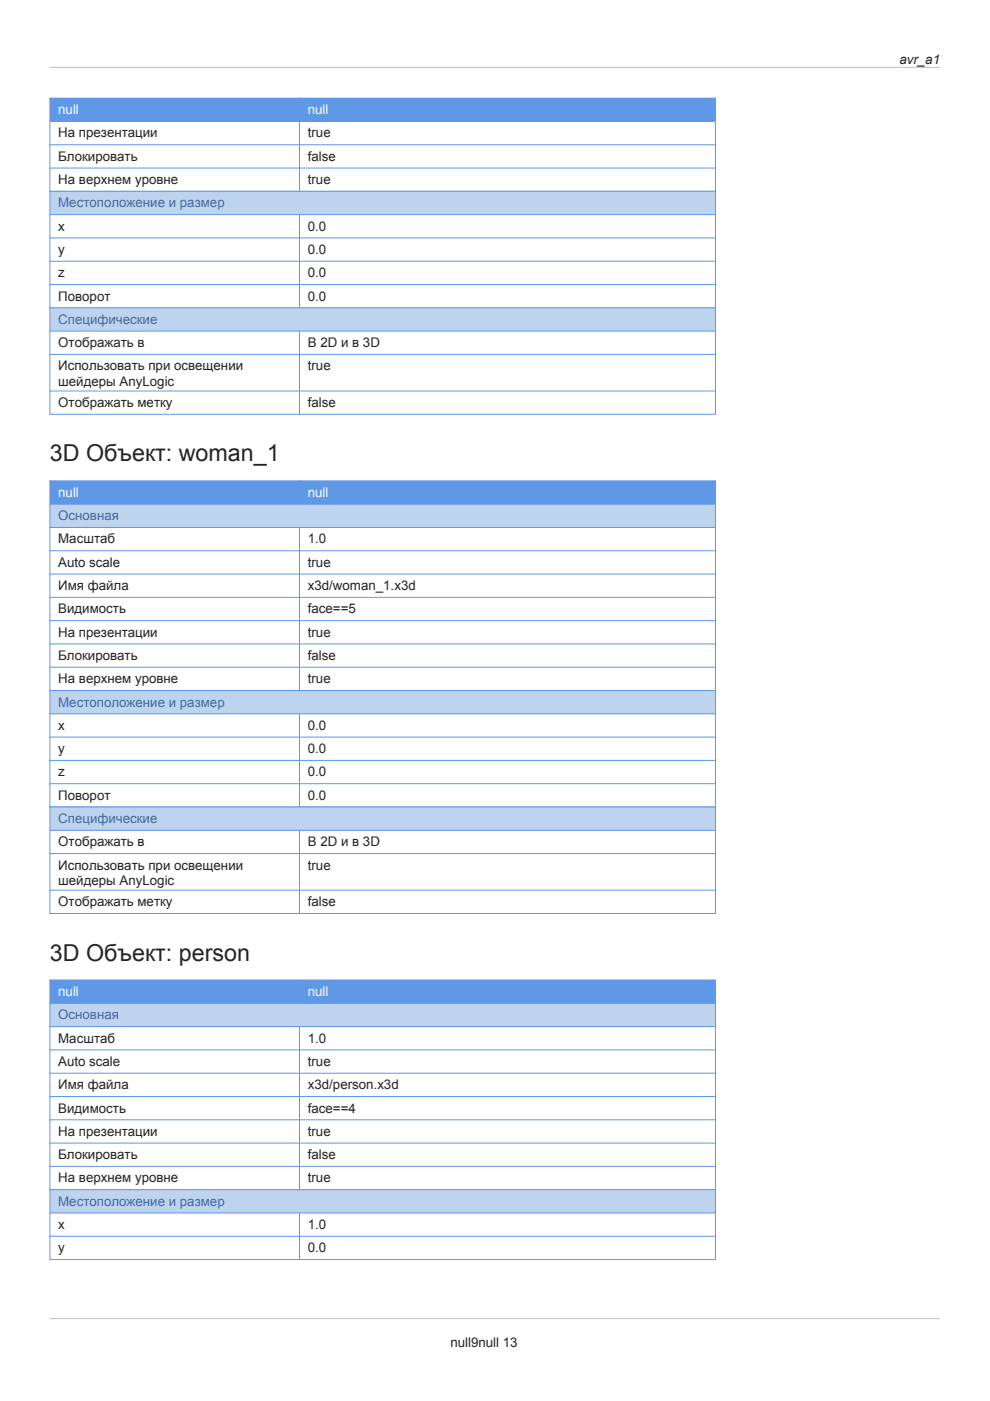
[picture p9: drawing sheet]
<svg xmlns="http://www.w3.org/2000/svg" width="210mm" height="297mm" viewBox="0 0 210 297" stroke-linecap="round" stroke-linejoin="round" font-family="sans-serif">
<defs><g id="words">
<g font-size="4.9" fill="#242424">
<text x="10.6" y="97.8">3D Объект: woman_1</text>
<text x="10.6" y="203.6">3D Объект: person</text>
</g>
<g font-size="2.8" fill="#242424">
<text x="190.7" y="13.5">avr_a1</text>
<text x="12.3" y="29.2">На презентации</text>
<text x="65.3" y="29.2">true</text>
<text x="12.3" y="34.1">Блокировать</text>
<text x="65.3" y="34.1">false</text>
<text x="12.3" y="39">На верхнем уровне</text>
<text x="65.3" y="39">true</text>
<text x="12.3" y="48.9">x</text>
<text x="12.3" y="53.8">y</text>
<text x="65.3" y="48.9">0.0</text>
<text x="65.3" y="53.8">0.0</text>
<text x="12.3" y="58.8">z</text>
<text x="65.3" y="58.8">0.0</text>
<text x="12.3" y="63.7">Поворот</text>
<text x="65.3" y="63.7">0.0</text>
<text x="12.3" y="73.6">Отображать в</text>
<text x="65.3" y="73.6">В 2D и в 3D</text>
<text x="12.3" y="78.5">Использовать при освещении</text>
<text x="12.3" y="81.8">шейдеры AnyLogic</text>
<text x="65.3" y="78.5">true</text>
<text x="12.3" y="86.3">Отображать метку</text>
<text x="65.3" y="86.3">false</text>
<text x="12.3" y="115.2">Масштаб</text>
<text x="65.3" y="115.2">1.0</text>
<text x="12.3" y="120.2">Auto scale</text>
<text x="12.3" y="125.1">Имя файла</text>
<text x="65.3" y="120.2">true</text>
<text x="65.3" y="125.1">x3d/woman_1.x3d</text>
<text x="12.3" y="130">Видимость</text>
<text x="65.3" y="130">face==5</text>
<text x="12.3" y="135">На презентации</text>
<text x="65.3" y="135">true</text>
<text x="12.3" y="139.9">Блокировать</text>
<text x="65.3" y="139.9">false</text>
<text x="12.3" y="144.9">На верхнем уровне</text>
<text x="65.3" y="144.9">true</text>
<text x="12.3" y="154.7">x</text>
<text x="65.3" y="154.7">0.0</text>
<text x="12.3" y="159.7">y</text>
<text x="65.3" y="159.7">0.0</text>
<text x="12.3" y="164.6">z</text>
<text x="65.3" y="164.6">0.0</text>
<text x="12.3" y="169.6">Поворот</text>
<text x="65.3" y="169.6">0.0</text>
<text x="12.3" y="179.4">Отображать в</text>
<text x="65.3" y="179.4">В 2D и в 3D</text>
<text x="12.3" y="184.4">Использовать при освещении</text>
<text x="65.3" y="184.4">true</text>
<text x="12.3" y="187.6">шейдеры AnyLogic</text>
<text x="12.3" y="192.1">Отображать метку</text>
<text x="65.3" y="192.1">false</text>
<text x="12.3" y="221.1">Масштаб</text>
<text x="65.3" y="221.1">1.0</text>
<text x="12.3" y="226">Auto scale</text>
<text x="65.3" y="226">true</text>
<text x="12.3" y="230.9">Имя файла</text>
<text x="65.3" y="230.9">x3d/person.x3d</text>
<text x="12.3" y="235.9">Видимость</text>
<text x="65.3" y="235.9">face==4</text>
<text x="12.3" y="240.8">На презентации</text>
<text x="12.3" y="245.8">Блокировать</text>
<text x="65.3" y="240.8">true</text>
<text x="65.3" y="245.8">false</text>
<text x="12.3" y="250.7">На верхнем уровне</text>
<text x="65.3" y="250.7">true</text>
<text x="12.3" y="260.6">x</text>
<text x="65.3" y="260.6">1.0</text>
<text x="12.3" y="265.5">y</text>
<text x="65.3" y="265.5">0.0</text>
<text x="95.5" y="285.6">null9null 13</text>
</g>
<g font-size="2.8" fill="#fff">
<text x="12.3" y="24.2">null</text>
<text x="65.3" y="24.2">null</text>
<text x="12.3" y="105.4">null</text>
<text x="65.3" y="105.4">null</text>
<text x="12.3" y="211.2">null</text>
<text x="65.3" y="211.2">null</text>
</g>
<g font-size="2.8" fill="#416aa1">
<text x="12.3" y="44">Местоположение и размер</text>
<text x="12.3" y="68.7">Специфические</text>
<text x="12.3" y="110.3">Основная</text>
<text x="12.3" y="149.8">Местоположение и размер</text>
<text x="12.3" y="174.5">Специфические</text>
<text x="12.3" y="216.1">Основная</text>
<text x="12.3" y="255.6">Местоположение и размер</text>
</g>
</g></defs>
<path d="M10.6 14.3h188.7" fill="none" stroke="#c0c0c0" stroke-width=".21"/>
<path d="M10.6 20.8h52.9v5h-52.9z" fill="#5e98e7"/>
<path d="M10.5 20.8h53M10.6 20.7v5.1" fill="none" stroke="#5e98e7" stroke-width=".21"/>
<path d="M63.5 20.8h88.2v5h-88.2z" fill="#5e98e7"/>
<path d="M10.5 30.7h141.3M10.5 35.6h141.3M10.6 25.8v14.9M63.4 20.8h88.4M63.5 20.7v20M151.7 20.7v20M10.5 40.6h141.3" fill="none" stroke="#5e98e7" stroke-width=".21"/>
<path d="M10.6 40.6h141.1v4.9h-141.1z" fill="#bed3ee"/>
<path d="M10.5 40.6h141.3M10.5 45.5h141.3M10.5 50.4h141.3M10.5 55.4h141.3M10.6 40.5v24.9M63.5 45.5v19.9M151.7 40.5v24.9M10.5 60.3h141.3M10.5 65.3h141.3" fill="none" stroke="#5e98e7" stroke-width=".21"/>
<path d="M10.6 65.3h141.1v4.9h-141.1z" fill="#bed3ee"/>
<path d="M10.5 65.3h141.3M10.5 70.2h141.3M10.5 75.1h141.3M10.6 65.2v22.7M63.5 70.2v17.7M151.7 65.2v22.7M10.5 82.9h141.3M10.5 87.8h141.3" fill="none" stroke="#5e98e7" stroke-width=".21"/>
<path d="M10.6 102h52.9v4.9h-52.9z" fill="#5e98e7"/>
<path d="M10.5 102h53M10.6 101.9v5" fill="none" stroke="#5e98e7" stroke-width=".21"/>
<path d="M63.5 102h88.2v4.9h-88.2z" fill="#5e98e7"/>
<path d="M63.4 102h88.4M63.5 101.9v5M151.7 101.9v5" fill="none" stroke="#5e98e7" stroke-width=".21"/>
<path d="M10.6 106.9h141.1v4.9h-141.1z" fill="#bed3ee"/>
<path d="M10.5 106.9h141.3M10.5 111.8h141.3M10.5 116.8h141.3M10.6 106.8v39.7M63.5 111.8v34.7M151.7 106.8v39.7M10.5 121.7h141.3M10.5 126.6h141.3M10.5 131.6h141.3M10.5 136.5h141.3M10.5 141.5h141.3M10.5 146.4h141.3" fill="none" stroke="#5e98e7" stroke-width=".21"/>
<path d="M10.6 146.4h141.1v4.9h-141.1z" fill="#bed3ee"/>
<path d="M10.5 146.4h141.3M10.5 151.3h141.3M10.5 156.3h141.3M10.6 146.3v24.9M63.5 151.3v19.9M151.7 146.3v24.9M10.5 161.2h141.3M10.5 166.2h141.3M10.5 171.1h141.3" fill="none" stroke="#5e98e7" stroke-width=".21"/>
<path d="M10.6 171.1h141.1v4.9h-141.1z" fill="#bed3ee"/>
<path d="M10.5 171.1h141.3M10.5 176h141.3M10.6 171v22.8M63.5 176v17.8M151.7 171v22.8M10.5 181h141.3M10.5 188.7h141.3M10.5 193.7h141.3" fill="none" stroke="#5e98e7" stroke-width=".21"/>
<path d="M10.6 207.8h52.9v4.9h-52.9z" fill="#5e98e7"/>
<path d="M10.5 207.8h53M10.6 207.7v5" fill="none" stroke="#5e98e7" stroke-width=".21"/>
<path d="M63.5 207.8h88.2v4.9h-88.2z" fill="#5e98e7"/>
<path d="M63.4 207.8h88.4M63.5 207.7v5M151.7 207.7v5" fill="none" stroke="#5e98e7" stroke-width=".21"/>
<path d="M10.6 212.7h141.1v5h-141.1z" fill="#bed3ee"/>
<path d="M10.5 212.7h141.3M10.5 217.7h141.3M10.6 212.6v39.7M63.5 217.7v34.6M151.7 212.6v39.7M10.5 222.6h141.3M10.5 227.5h141.3M10.5 232.5h141.3M10.5 237.4h141.3M10.5 242.4h141.3M10.5 247.3h141.3M10.5 252.2h141.3" fill="none" stroke="#5e98e7" stroke-width=".21"/>
<path d="M10.6 252.2h141.1v5h-141.1z" fill="#bed3ee"/>
<path d="M10.5 252.2h141.3M10.5 257.2h141.3M10.6 252.1v15M63.5 257.2v9.9M151.7 252.1v15M10.5 262.1h141.3M10.5 267.1h141.3" fill="none" stroke="#5e98e7" stroke-width=".21"/>
<path d="M10.6 279.6h188.7" fill="none" stroke="#c0c0c0" stroke-width=".21"/>
<use href="#words"/>
</svg>
